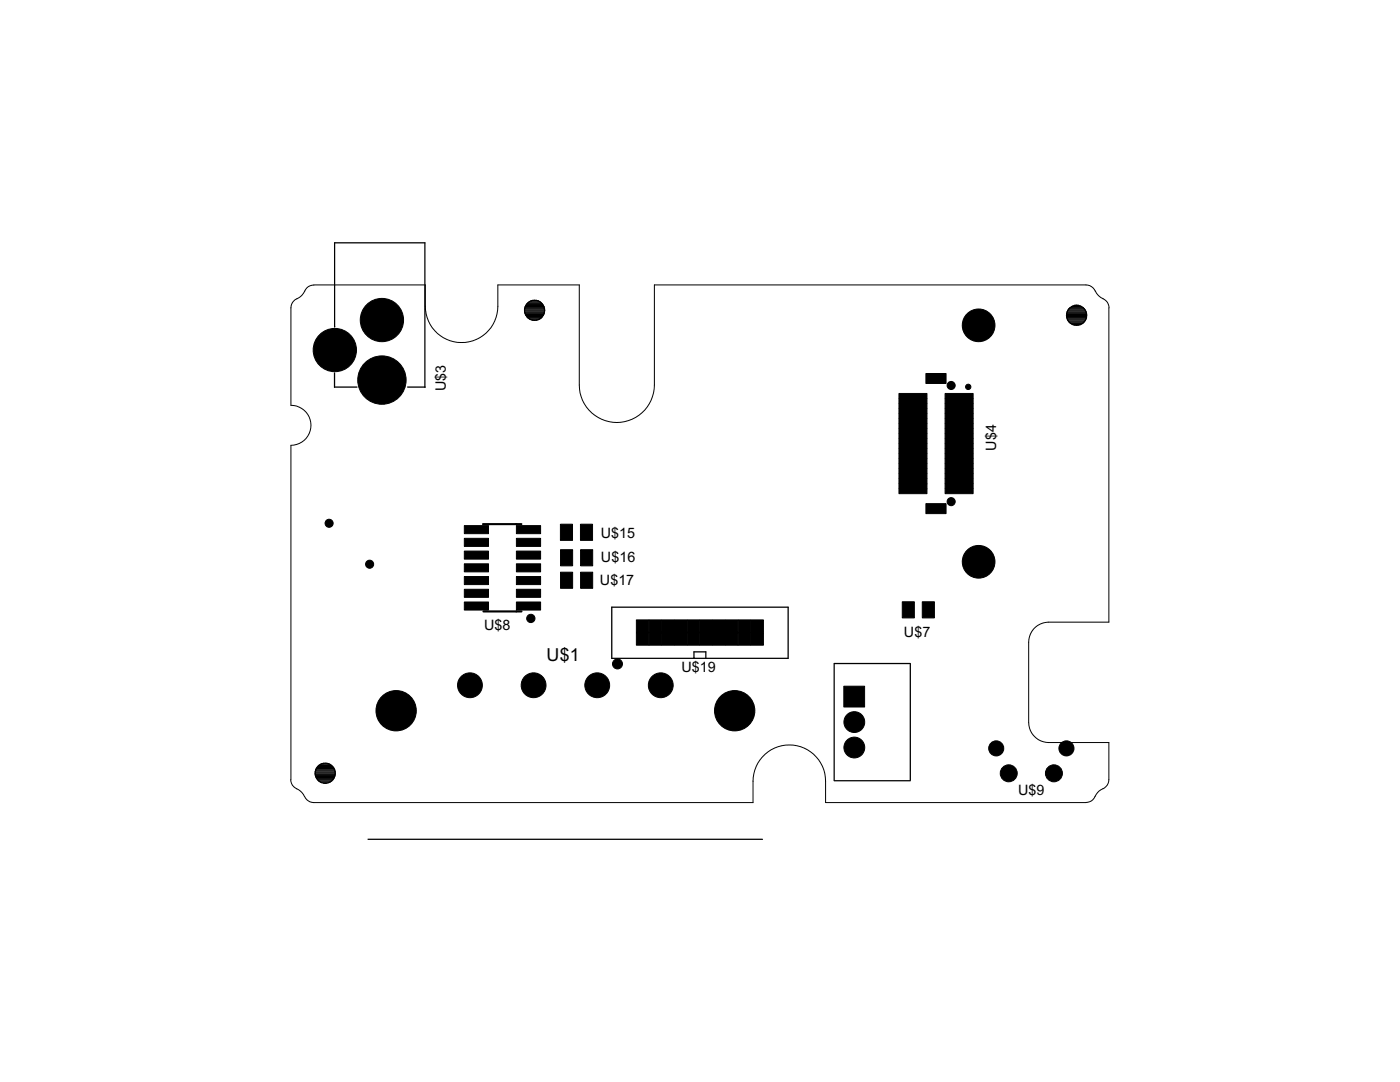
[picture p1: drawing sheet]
<svg xmlns="http://www.w3.org/2000/svg" width="279mm" height="216mm" viewBox="0 0 279 216" stroke-linecap="round" stroke-linejoin="round" font-family="sans-serif">
<defs><g id="words">
<text font-size="4" x="109.1" y="132">U$1</text>
<g font-size="3.2">
<text x="89" y="78.1" transform="rotate(-90 89 78.1)">U$3</text>
<text x="198.8" y="89.9" transform="rotate(-90 198.8 89.9)">U$4</text>
<text x="119.9" y="107.4">U$15</text>
<text x="119.9" y="112.1">U$16</text>
<text x="119.7" y="116.8">U$17</text>
<text x="96.6" y="125.7">U$8</text>
<text x="180.4" y="127.1">U$7</text>
<text x="136" y="134.1">U$19</text>
<text x="203.2" y="158.6">U$9</text>
</g>
</g></defs>
<g fill="#000" stroke="#000" stroke-width=".2">
<circle cx="66.8" cy="69.8" r="4.3"/>
<circle cx="76.2" cy="75.8" r="4.8"/>
<circle cx="76.2" cy="63.9" r="4.3"/>
<circle cx="189.8" cy="76.9" r=".8"/>
<circle cx="193.2" cy="77.2" r=".53"/>
<circle cx="195.3" cy="64.9" r="3.3"/>
<circle cx="65.7" cy="104.4" r=".8"/>
<circle cx="73.8" cy="112.6" r=".8"/>
<circle cx="189.8" cy="100.1" r=".8"/>
<circle cx="195.3" cy="112.1" r="3.3"/>
<circle cx="93.8" cy="136.7" r="2.48"/>
<circle cx="105.9" cy="123.4" r=".83"/>
<circle cx="106.5" cy="136.7" r="2.48"/>
<circle cx="119.2" cy="136.7" r="2.48"/>
<circle cx="123.2" cy="132.5" r=".99"/>
<circle cx="131.9" cy="136.7" r="2.48"/>
<circle cx="79.1" cy="141.8" r="4"/>
<circle cx="146.6" cy="141.8" r="4"/>
<circle cx="170.5" cy="149.2" r="2.07"/>
<circle cx="170.5" cy="144.1" r="2.07"/>
<circle cx="198.8" cy="149.3" r="1.5"/>
<circle cx="201.3" cy="154.3" r="1.69"/>
<circle cx="210.3" cy="154.3" r="1.69"/>
<circle cx="212.8" cy="149.3" r="1.5"/>
</g>
<g fill="#000" stroke="#000" stroke-width=".2">
<path d="M179.4 78.5h5.6v1h-5.6zM179.4 79.5h5.6v1h-5.6zM184.8 74.5h4v2h-4zM188.6 78.5h5.6v1h-5.6zM188.6 79.5h5.6v1h-5.6zM179.4 80.5h5.6v1h-5.6zM179.4 81.5h5.6v1h-5.6zM179.4 82.5h5.6v1h-5.6zM179.4 83.5h5.6v1h-5.6zM179.4 84.5h5.6v1h-5.6zM179.4 85.5h5.6v1h-5.6zM179.4 86.5h5.6v1h-5.6z"/>
<path d="M179.4 87.5h5.6v1h-5.6zM179.4 88.5h5.6v1h-5.6zM179.4 89.5h5.6v1h-5.6zM179.4 90.5h5.6v1h-5.6zM179.4 91.5h5.6v1h-5.6zM179.4 92.5h5.6v1h-5.6zM179.4 93.5h5.6v1h-5.6zM179.4 94.5h5.6v1h-5.6zM179.4 95.5h5.6v1h-5.6zM179.4 96.5h5.6v1h-5.6zM179.4 97.5h5.6v1h-5.6zM188.6 80.5h5.6v1h-5.6z"/>
<path d="M188.6 81.5h5.6v1h-5.6zM188.6 82.5h5.6v1h-5.6zM188.6 83.5h5.6v1h-5.6zM188.6 84.5h5.6v1h-5.6zM188.6 85.5h5.6v1h-5.6zM188.6 86.5h5.6v1h-5.6zM188.6 87.5h5.6v1h-5.6zM188.6 88.5h5.6v1h-5.6zM188.6 89.5h5.6v1h-5.6zM188.6 90.5h5.6v1h-5.6zM188.6 91.5h5.6v1h-5.6zM188.6 92.5h5.6v1h-5.6z"/>
<path d="M188.6 93.5h5.6v1h-5.6zM188.6 94.5h5.6v1h-5.6zM188.6 95.5h5.6v1h-5.6zM188.6 96.5h5.6v1h-5.6zM188.6 97.5h5.6v1h-5.6zM92.7 104.9h4.8v1.6h-4.8zM92.7 107.4h4.8v1.6h-4.8zM92.7 110h4.8v1.6h-4.8zM92.7 112.5h4.8v1.6h-4.8zM92.7 115h4.8v1.6h-4.8zM92.7 117.6h4.8v1.6h-4.8zM103.1 117.6h4.8v1.6h-4.8z"/>
<path d="M103.1 104.9h4.8v1.6h-4.8zM103.1 115h4.8v1.6h-4.8zM103.1 112.5h4.8v1.6h-4.8zM103.1 107.4h4.8v1.6h-4.8zM103.1 110h4.8v1.6h-4.8zM111.8 104.6h2.5v3.2h-2.5zM111.9 109.7h2.4v3.2h-2.4zM111.9 114.2h2.4v3.2h-2.4zM115.8 104.6h2.5v3.2h-2.5zM115.9 109.7h2.4v3.2h-2.4zM115.9 114.2h2.4v3.2h-2.4zM184.8 100.5h4v2h-4z"/>
<path d="M92.7 120.1h4.8v1.6h-4.8zM103.1 120.1h4.8v1.6h-4.8zM127 126.2h2.5v2.5h-2.5zM127 123.7h2.5v2.5h-2.5zM129.5 126.2h2.5v2.5h-2.5zM129.5 123.7h2.5v2.5h-2.5zM132.1 126.2h2.5v2.5h-2.5zM132.1 123.7h2.5v2.5h-2.5zM134.6 126.2h2.5v2.5h-2.5zM134.6 123.7h2.5v2.5h-2.5zM137.2 126.2h2.5v2.5h-2.5zM137.2 123.7h2.5v2.5h-2.5z"/>
<path d="M139.7 126.2h2.5v2.5h-2.5zM139.7 123.7h2.5v2.5h-2.5zM142.2 126.2h2.5v2.5h-2.5zM142.2 123.7h2.5v2.5h-2.5zM144.8 126.2h2.5v2.5h-2.5zM144.8 123.7h2.5v2.5h-2.5zM147.3 126.2h2.5v2.5h-2.5zM147.3 123.7h2.5v2.5h-2.5zM149.9 126.2h2.5v2.5h-2.5zM149.9 123.7h2.5v2.5h-2.5zM168.4 136.9h4.2v4.2h-4.2zM180.1 120.1h2.4v3.2h-2.4z"/>
<path d="M184.1 120.1h2.4v3.2h-2.4z"/>
</g>
<g fill="none" stroke="#000" stroke-width=".25">
<path d="M66.8 48.4v16.8M66.8 48.5h18v28.8l-3.5-.1M66.8 74.4v2.8h4.4M104.7 61.8h4M104.7 62.1h4M104.7 61.6h4M104.7 62.3h3.9M104.8 61.4h3.8M104.8 62.5h3.8M104.8 61.2h3.7M104.9 62.7h3.6M104.9 61h3.5"/>
<path d="M105 62.9h3.4M105.1 60.7h3.2M105.1 63.2h3.1M105.3 60.5h2.8M105.3 63.4h2.7M105.5 60.3h2.3M105.7 63.6h2M105.9 60.1h1.5M106.2 63.8h1M212.9 63.2h3.9M212.9 62.9h4M212.9 62.7h4"/>
<path d="M212.9 62.5h3.9M212.9 63.4h3.9M213 62.3h3.7M213 63.6a2.01 2.01 0 0 0 1.9 1.3 2.01 2.01 0 0 0 1.8-1.3M213 63.6h3.7M213.1 62.1h3.6M213.1 63.8h3.5M213.2 61.8h3.3M213.2 64.1h3.3M213.3 61.6l-.4 1 .1 1M213.3 61.6h3.1M213.4 64.3h2.9"/>
<path d="M213.6 61.4h2.6M213.7 64.5h2.3M213.9 61.2h2M213.9 61.2l1-.3 1 .3M213.9 61.2l-.6 .4M214 64.7h1.7M214.5 61h.7M215.9 61.2l.5 .4M216.4 61.6l.4 1-.1 1M122.1 121.2h35.2v10.2h-35.2zM138.5 131.3h.1M138.5 131.3v-1.2h2.4v1.2"/>
<path d="M166.5 132.4h15.2M166.5 132.5v23.2M181.7 132.5v23.2M62.9 154.3l.1 .7 .6 .8M62.9 154.5h4M62.9 154.3h4M62.9 154.1h4M62.9 154.7h3.9M63 153.8h3.8M63 153.6a2.01 2.01 0 0 1 1.9-1.3 2.01 2.01 0 0 1 1.9 1.3M63 153.6l-.1 .7M63 154.9h3.8"/>
<path d="M63 153.6h3.8M63.1 155.2h3.6M63.1 153.4h3.6M63.2 155.4h3.4M63.3 153.2h3.2M63.4 155.6h3M63.4 152.9h3M63.6 155.8a2.02 2.02 0 0 0 2.6 0M63.6 155.8h2.6M63.7 152.7h2.4M64 156h1.8M64 152.5h1.8"/>
<path d="M64.7 156.3h.4M66.8 153.6l.1 .7M66.9 154.3l-.3 1-.4 .5M166.5 155.8h15.2M73.4 167.5h78.8"/>
<circle cx="106.7" cy="61.9" r="2"/>
</g>
<path d="M96.4 104.6h7.7M96.5 122h7.6" fill="none" stroke="#000" stroke-width=".42"/>
<g fill="none" stroke="#000" stroke-width=".2">
<path d="M221.3 61.4v62.7h-12a4 4 0 0 0-4 4v16a4 4 0 0 0 4 4.1h12v7.8l-.3 .7-.9 .7M221.3 61.4v-.4a2.31 2.31 0 0 0-1.6-1.6l-.6-.6-1-1.4a1.96 1.96 0 0 0-1.4-.5h-86.1v19.9a7.5 7.5 0 0 1-7.5 7.5 7.5 7.5 0 0 1-7.5-7.5v-19.9h-16.2v4.2a7.2 7.2 0 0 1-7.3 7.2 7.2 7.2 0 0 1-7.2-7.2v-4.2h-22.6a2.23 2.23 0 0 0-1.7 1.6l-.6 .7-1.4 .8-.5 1v19.9a4 4 0 0 1 4 4 4 4 0 0 1-4 4v66.7M58 155.6l.1 .4a2.31 2.31 0 0 0 1.5 1.6l.7 .6 .9 1.4a1.96 1.96 0 0 0 1.4 .5h87.7v-4.2a7.2 7.2 0 0 1 7.2-7.2 7.2 7.2 0 0 1 7.3 7.2v4.2h51.9M220.1 157.4l-.7 .4-.9 1.1a1.91 1.91 0 0 1-1.8 1.2"/>
<circle cx="189.8" cy="76.9" r=".59"/>
<circle cx="195.3" cy="64.9" r="3"/>
<circle cx="65.7" cy="104.4" r=".61"/>
<circle cx="73.8" cy="112.6" r=".61"/>
<circle cx="189.8" cy="100.1" r=".59"/>
<circle cx="195.3" cy="112.1" r="3"/>
<circle cx="79.1" cy="141.8" r="3.8"/>
<circle cx="146.6" cy="141.8" r="3.8"/>
<circle cx="198.8" cy="149.3" r="1.29"/>
<circle cx="212.8" cy="149.3" r="1.29"/>
</g>
<use href="#words"/>
</svg>
